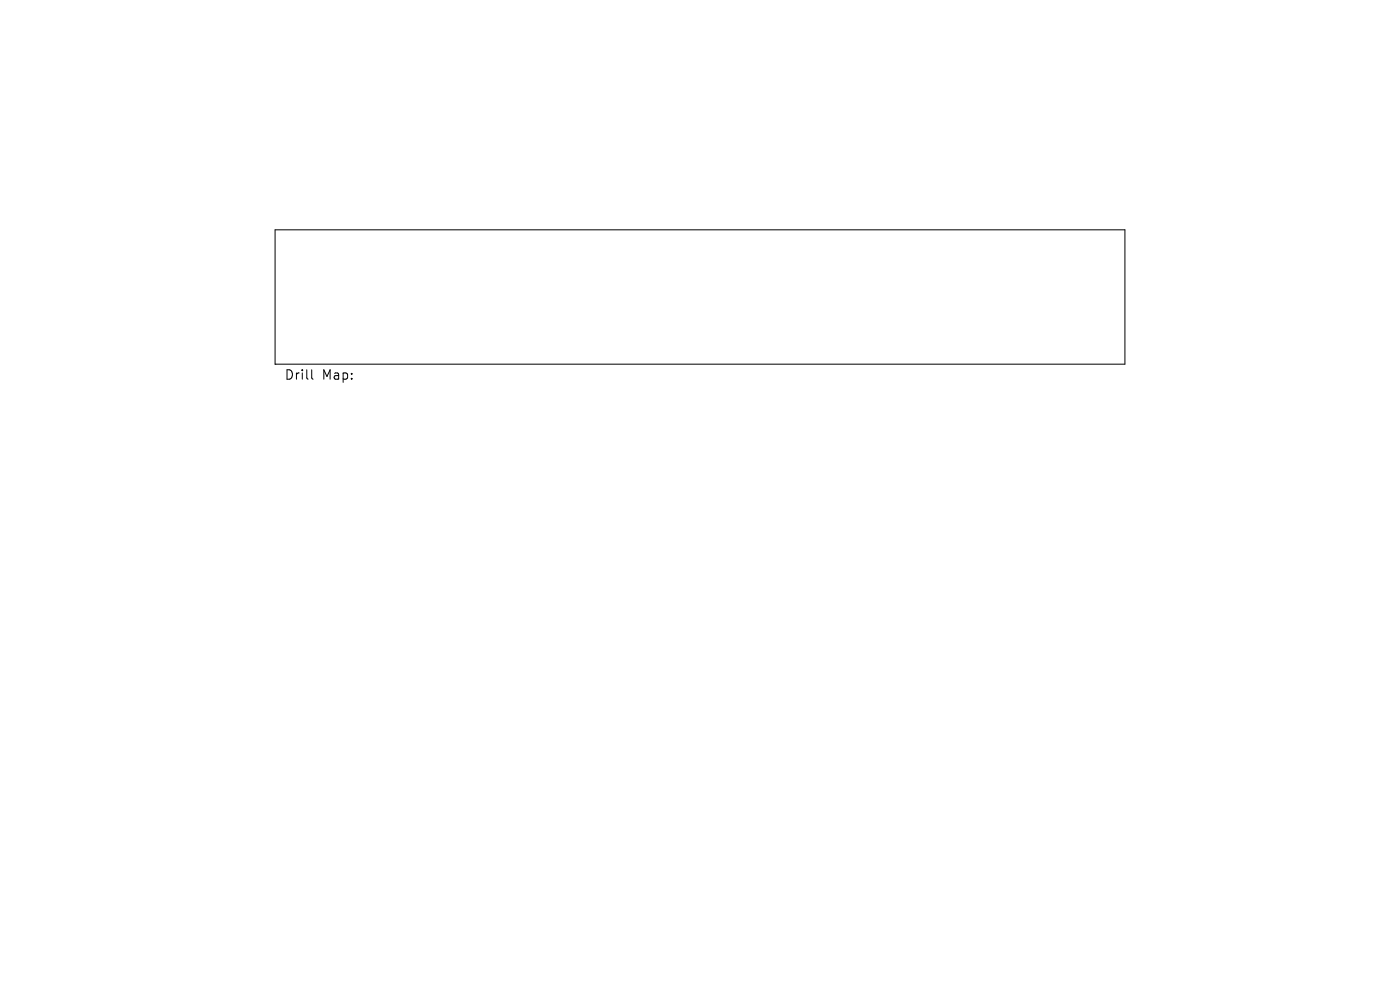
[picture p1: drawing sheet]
<svg xmlns="http://www.w3.org/2000/svg" width="297mm" height="210mm" viewBox="0 0 297 210" stroke-linecap="round" stroke-linejoin="round" font-family="sans-serif">
<defs><g id="words">
<g font-size="2.8">
<text x="60.3" y="80.8">Drill</text>
<text x="68.3" y="80.8">Map:</text>
</g>
</g></defs>
<path d="M58.4 48.8h180.2v28.5h-180.2zM66.1 78.4v1.8l.3 .2" fill="none" stroke="#000" stroke-width=".21"/>
<use href="#words"/>
</svg>
